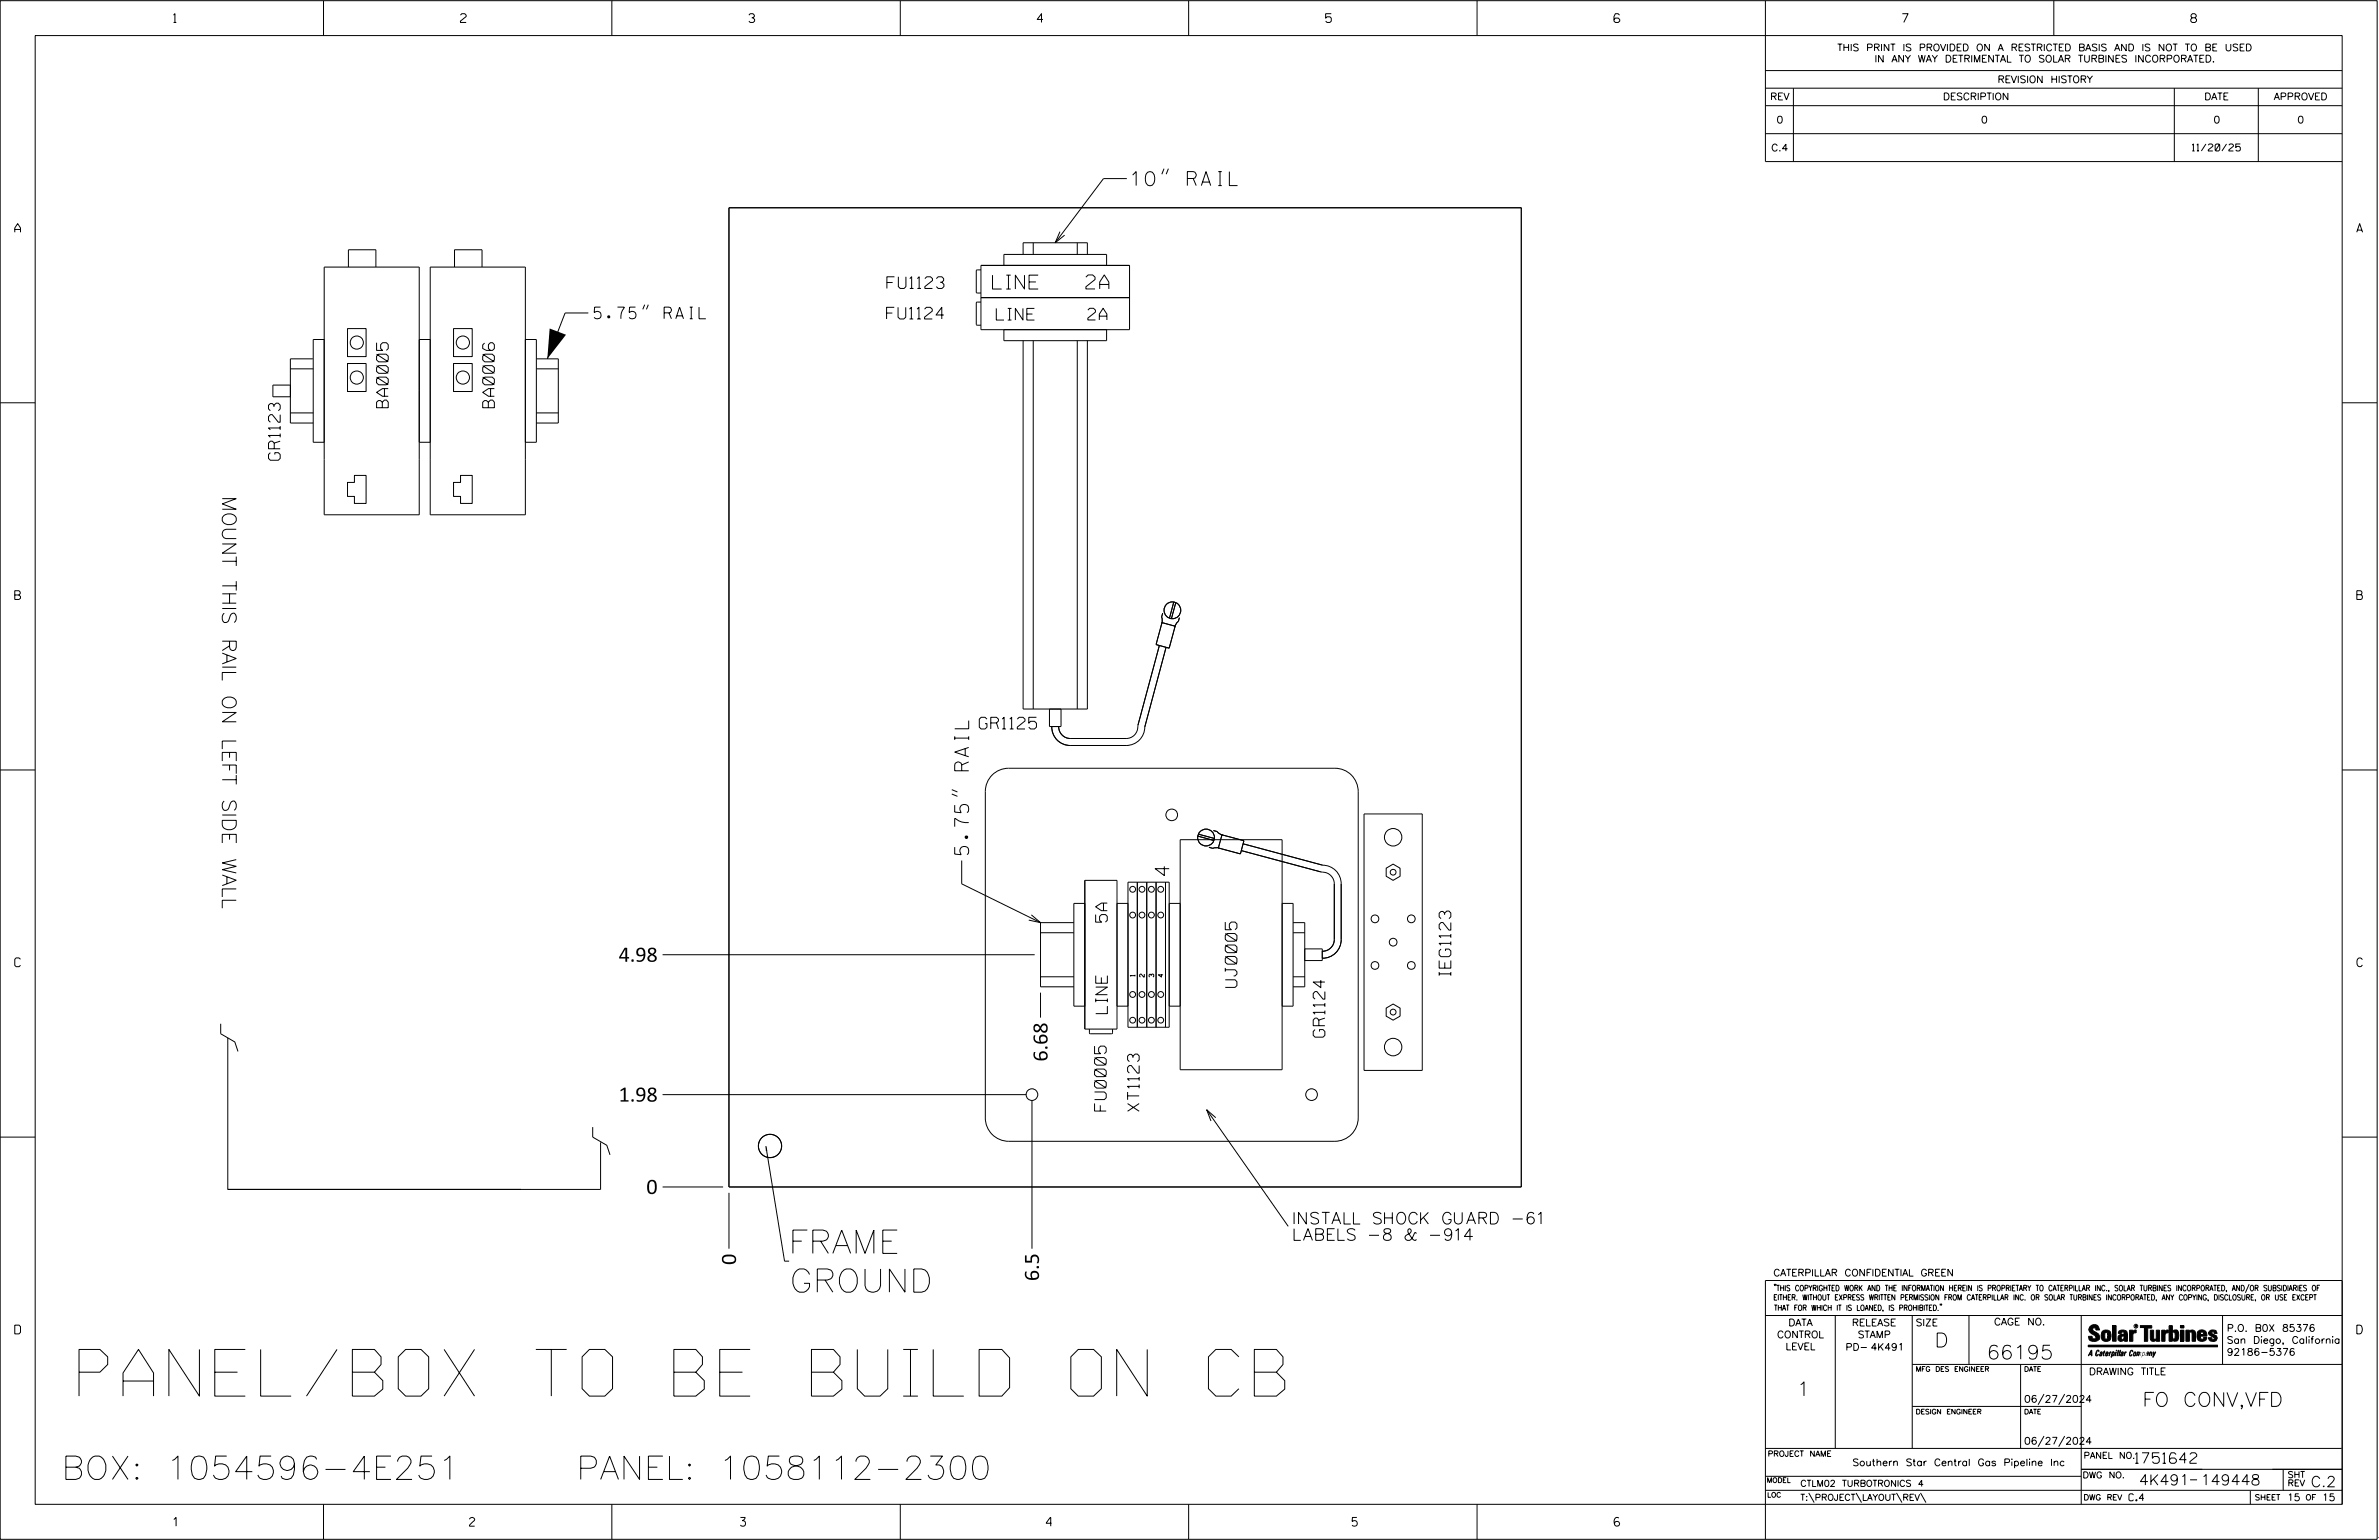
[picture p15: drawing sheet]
<svg xmlns="http://www.w3.org/2000/svg" width="864mm" height="559mm" viewBox="0 0 864 559" stroke-linecap="round" stroke-linejoin="round" font-family="sans-serif">
<defs><g id="words">
<text font-size="16.9" x="28.7" y="506.6">PANEL/BOX TO BE BUILD ON CB</text>
<g font-size="8.5">
<text x="286.2" y="454.8">FRAME</text>
<text x="286.6" y="468.9">GROUND</text>
<text x="22.3" y="536.8">BOX: 1054596-4E251</text>
<text x="197.6" y="536.8">PANEL: 1058112-2300</text>
</g>
<g font-size="5.1">
<text x="410.7" y="67.3">10&quot; RAIL</text>
<text x="360.3" y="104.9">LINE</text>
<text x="394.2" y="104.9">2A</text>
<text x="80.7" y="180" transform="rotate(90 80.7 180)">MOUNT THIS RAIL ON LEFT SIDE WALL</text>
<text x="351.7" y="310.1" transform="rotate(-90 351.7 310.1)">5.75&quot; RAIL</text>
<text x="424.4" y="317.7" transform="rotate(-90 424.4 317.7)">4</text>
<text x="224.6" y="349">4.98</text>
<text x="380.3" y="385.2" transform="rotate(-90 380.3 385.2)">6.68</text>
<text x="224.6" y="399.7">1.98</text>
<text x="234.6" y="433.2">0</text>
<text x="267.2" y="459" transform="rotate(-90 267.2 459)">0</text>
<text x="377.1" y="464.9" transform="rotate(-90 377.1 464.9)">6.5</text>
<text x="702.3" y="488.8">D</text>
<text x="721.2" y="493.2">66195</text>
<text x="652.2" y="506.5">1</text>
<text x="777.7" y="510.3">FO CONV,VFD</text>
</g>
<g font-size="4.2">
<text x="321.9" y="104.7">FU1123</text>
<text x="215.7" y="115.7">5.75&quot; RAIL</text>
<text x="321.9" y="115.8">FU1124</text>
<text x="361.7" y="116.1">LINE</text>
<text x="394.9" y="116.1">2A</text>
<text x="140.9" y="147.9" transform="rotate(-90 140.9 147.9)">BA0005</text>
<text x="179.4" y="147.9" transform="rotate(-90 179.4 147.9)">BA0006</text>
<text x="101.7" y="167" transform="rotate(-90 101.7 167)">GR1123</text>
<text x="355.5" y="264.5">GR1125</text>
<text x="401.9" y="334.6" transform="rotate(-90 401.9 334.6)">5A</text>
<text x="449" y="358.3" transform="rotate(-90 449 358.3)">UJ0005</text>
<text x="526.7" y="354" transform="rotate(-90 526.7 354)">IEG1123</text>
<text x="402" y="367.8" transform="rotate(-90 402 367.8)">LINE</text>
<text x="480.9" y="376.4" transform="rotate(-90 480.9 376.4)">GR1124</text>
<text x="401.6" y="403.2" transform="rotate(-90 401.6 403.2)">FU0005</text>
<text x="413.5" y="403.2" transform="rotate(-90 413.5 403.2)">XT1123</text>
<text x="469.8" y="444.1">INSTALL SHOCK GUARD -61</text>
<text x="469.8" y="450.1">LABELS -8 &amp; -914</text>
</g>
<g font-size="3.8">
<text x="775.1" y="531">1751642</text>
<text x="776.5" y="538.9">4K491</text>
<text x="798.8" y="538.9">149448</text>
<text x="838.8" y="539.5">C.2</text>
</g>
<g font-size="3.2">
<text x="63" y="8.2">1</text>
<text x="167.2" y="8.2">2</text>
<text x="271.8" y="8.2">3</text>
<text x="376.5" y="8.2">4</text>
<text x="481.2" y="8.2">5</text>
<text x="690.6" y="8.2">7</text>
<text x="795.3" y="8.2">8</text>
<text x="5.4" y="84.3">A</text>
<text x="855.5" y="84.3">A</text>
<text x="5.4" y="217.5">B</text>
<text x="855.6" y="217.5">B</text>
<text x="5.4" y="350.8">C</text>
<text x="855.6" y="350.8">C</text>
<text x="5.4" y="484">D</text>
<text x="855.6" y="484">D</text>
<text x="62.8" y="553.8">1</text>
<text x="170.4" y="553.8">2</text>
<text x="268.8" y="553.8">3</text>
<text x="379.8" y="553.8">4</text>
<text x="490.8" y="553.8">5</text>
<text x="585.9" y="553.8">6</text>
</g>
<g font-size="2.5">
<text x="666.9" y="18.5">THIS PRINT IS PROVIDED ON A RESTRICTED BASIS AND IS NOT TO BE USED</text>
<text x="680.5" y="22.6">IN ANY WAY DETRIMENTAL TO SOLAR TURBINES INCORPORATED.</text>
<text x="725.1" y="30">REVISION HISTORY</text>
<text x="642.6" y="36.3">REV</text>
<text x="705.3" y="36.3">DESCRIPTION</text>
<text x="800.2" y="36.3">DATE</text>
<text x="825.4" y="36.3">APPROVED</text>
<text x="644.9" y="44.7">0</text>
<text x="719.1" y="44.7">0</text>
<text x="803.5" y="44.7">0</text>
<text x="834" y="44.7">0</text>
<text x="643" y="54.8">C.4</text>
<text x="795.8" y="54.8">11/20/25</text>
<text x="643.8" y="463">CATERPILLAR CONFIDENTIAL GREEN</text>
<text x="645.1" y="485.5">CONTROL</text>
<text x="649.2" y="481.1">DATA</text>
<text x="672.3" y="481.1">RELEASE</text>
<text x="674.4" y="485.5">STAMP</text>
<text x="695.4" y="481.1">SIZE</text>
<text x="723.8" y="480.8">CAGE NO.</text>
<text x="808.4" y="483.1">P.O. B0X 85376</text>
<text x="648.2" y="489.8">LEVEL</text>
<text x="669.9" y="490">PD- 4K491</text>
<text x="808.4" y="487.5">San Diego, California</text>
<text x="808.4" y="491.8">92186-5376</text>
<text x="758.3" y="498.9">DRAWING TITLE</text>
<text x="734.8" y="508.9">06/27/2024</text>
<text x="734.8" y="524.1">06/27/2024</text>
<text x="672.4" y="531.9">Southern Star Central Gas Pipeline Inc</text>
<text x="772.8" y="544.6">C.4</text>
<text x="830.2" y="544.6">15</text>
<text x="842.9" y="544.6">15</text>
</g>
<g font-size="2.3">
<text x="756.4" y="529.2">PANEL NO.</text>
<text x="653.5" y="539.4">CTLM02 TURBOTRONICS 4</text>
<text x="756" y="536.3">DWG NO.</text>
<text x="830.4" y="539.3">REV</text>
<text x="830.4" y="536.2">SHT</text>
<text x="653.5" y="544.5">T:\PROJECT\LAYOUT\REV\</text>
</g>
<g font-size="2">
<text x="643.8" y="468.4">&quot;THIS COPYRIGHTED WORK AND THE INFORMATION HEREIN IS PROPRIETARY TO CATERPILLAR INC., SOLAR TURBINES INCORPORATED, AND/OR SUBSIDIARIES OF</text>
<text x="643.8" y="471.8">EITHER. WITHOUT EXPRESS WRITTEN PERMISSION FROM CATERPILLAR INC. OR SOLAR TURBINES INCORPORATED, ANY COPYING, DISCLOSURE, OR USE EXCEPT</text>
<text x="644" y="475.6">THAT FOR WHICH IT IS LOANED, IS PROHIBITED.&quot;</text>
<text x="641.7" y="528.5">PROJECT NAME</text>
<text x="756.3" y="544.3">DWG REV</text>
<text x="818.5" y="544.3">SHEET</text>
<text x="836.9" y="544.3">OF</text>
</g>
<g font-size="1.8">
<text x="695.4" y="497.6">MFG DES ENGINEER</text>
<text x="734.8" y="497.6">DATE</text>
<text x="695.4" y="513.1">DESIGN ENGINEER</text>
<text x="734.8" y="513.1">DATE</text>
<text x="641.3" y="538">MODEL</text>
<text x="641.5" y="543.3">LOC</text>
</g>
<g font-size="1.7">
<text x="412" y="354.3" transform="rotate(-90 412 354.3)">1</text>
<text x="415.4" y="354.6" transform="rotate(-90 415.4 354.6)">2</text>
<text x="418.8" y="354.6" transform="rotate(-90 418.8 354.6)">3</text>
<text x="422.2" y="354.6" transform="rotate(-90 422.2 354.6)">4</text>
</g>
<text font-size=".9" x="775.1" y="481.7">R</text>
</g></defs>
<g fill="none" stroke="#000" stroke-width=".36">
<path d="M.1 .2h862.8v558.4h-862.8zM12.8 12.9h837.4v533h-837.4zM117.4 .2v12.7M222.1 .2v12.7M326.8 .2v12.7M431.5 .2v12.7M536.2 .2v12.7M587.9 5.5l-.5-.5h-1l-.5 1v1.7l.5 .4h1l.6-.4v-.6l-.6-.5h-1l-.5 .5M640.9 .2v58.4h209.3M745.6 .2v12.7M640.9 25.6h209.3M640.9 32h209.3"/>
<path d="M640.9 38.3h209.3M651 32v26.6M789.3 32v26.6M819.8 32v26.6M640.9 48.5h209.3M264.6 75.4h287.6v355.3h-287.6zM409 64.8h-8.4l-17.6 23.3M422.6 61.2l-.9 2M424.1 61.2l-.8 2M126.5 96.9v-6.3h10v6.3M165 96.9v-6.3h10v6.3M356.1 97.9h-1.4l-.3 .4v7.7l.3 .3h1.4"/>
<path d="M356.1 96.3h53.9v23.3h-53.9zM371.4 92.3v-4.2h23.3v4.2M375.1 88.1v4.2M384.8 84.1l-1.8 4 3.5-2.8M391.1 88.1v4.2M401.7 96.3v-4h-37.3v4M126.2 119.2h6.7v10.2h-6.7zM164.6 119.2h6.8v10.2h-6.8zM213.6 113.6h-8.5l-6.4 16.6M234 110.6l-.7 1.7M235.3 110.6l-.6 1.7M356.1 109.6h-1.4l-.3 .3v7.8l.3 .3h1.4"/>
<path d="M356.1 108h53.9M401.7 119.6v4h-37.3v-4M105.4 139.7h-6.3v4.3h6.3M105.4 133.8h8.3M113.6 130.2h-8.2v23.3h8.3M126.2 131.9h6.7v10.2h-6.7zM164.6 131.9h6.8v10.2h-6.8zM194.7 130.2h8v23.3h-8M194.8 133.8h7.9M371.4 123.6v133.7h23.3v-133.7M375.1 123.6v133.7M391.1 123.6v133.7"/>
<path d="M.1 146.2h12.7M105.4 149.8h8.3M117.7 141.9v-45h34.5v45M156.2 141.9v-45h34.5v45M194.7 149.8h8M850.2 146.2h12.7M117.7 160.5h-4v-37.3h4v63.6h34.5v-63.6h4v63.6h34.5v-63.6h4v37.3h-4M128.7 172.5h4.2v10.2h-4.2v-2.6h-2.5v-5.1h2.5zM152.2 160.5h4M167.2 172.5h4.2v10.2h-4.2v-2.6h-2.6v-5.1h2.6zM426.1 218.5l-1.6 5.8M426.8 218.7l-1.6 5.8"/>
<path d="M420.9 234.2l-7.8 28.9a4.4 4.4 0 0 1-4.3 4.9h-20.3a4.3 4.3 0 0 1-4.2-4.4M421.8 225.9l4.8 1.3-2.2 8-4.7-1.3zM422.1 222.5l-.4 1.4 .2 .9-.2 1.4M423.3 234.9l-7.7 28.9a6.7 6.7 0 0 1-6.8 6.7h-20.3a6.7 6.7 0 0 1-6.7-6.9M428.1 224.1l-.3 1.4-.7 .7-.6 1.3M381 257.3v6.3h4.2v-6.3M.1 279.4h12.7M850.2 279.4h12.7M345.5 288.1l2.1 .9M345.5 286.5l2.1 .9M360.2 281.2a8.5 8.5 0 0 1 5.9-2.4h118.5a8.4 8.4 0 0 1 8.4 8.4v118.5a8.5 8.5 0 0 1-8.4 8.4h-118.5a8.5 8.5 0 0 1-8.4-8.4v-118.5a8.5 8.5 0 0 1 2.5-6zM495.2 295.3h21.1v93.1h-21.1z"/>
<path d="M349.1 312.2v8.5l28.6 14.1M393.8 319.4h11.7v54h-11.7zM428.4 304.7h37v83.5h-37zM434.8 303.4l5.9 1.6M435 302.7l5.8 1.5M438.9 307.4l1.4 .4 1.4-.2 .9 .2M440.5 301.4l1.3 .3 1.1 1 1 .3M443.6 302.9l8 2.1-1.3 4.8-8-2.1zM450.6 308.6l28.9 7.8a4.5 4.5 0 0 1 4.9 4.3v20.2a4.3 4.3 0 0 1-4.4 4.3M451.2 306.2l28.9 7.7a6.7 6.7 0 0 1 6.8 6.8v20.2a6.7 6.7 0 0 1-6.9 6.8M503.2 315l2.5-1.5 2.5 1.5v3l-2.5 1.4-2.5-1.4zM374.4 332l3.3 2.8-4.2-.9"/>
<path d="M377.7 334.8v23.3h12.1M377.7 338.5h12.1M377.7 334.8h12.1M393.8 327.8h-4v37.3h4M405.5 327.8h4M409.5 320.1h14.9v52.6h-14.9zM412.9 320.1v52.6M416.3 320.1v52.6M419.7 320.1v52.6M423.1 320.1v52.6M424.4 327.8h4M465.4 327.8h4v37.3h-4"/>
<path d="M469.4 338.5h4.2M469.4 334.8h4.2v23.3h-4.2M240.5 346.4h135.1M377.7 354.4h12.1M469.4 354.4h4.2M473.6 344.3h6.4v4.2h-6.4M80.1 371.5v3.6l5.1 3 1.2 3.4M82.7 376.6v55h106.4M377.7 360.2v9.1M395.5 373.4v1.4l.3 .3h7.7l.4-.3v-1.4M405.5 365.1h4M424.4 365.1h4"/>
<path d="M503.2 365.8l2.5-1.5 2.5 1.5v2.9l-2.5 1.5-2.5-1.5zM240.5 397.2h132M374.6 399.3v53.8M.1 412.6h12.7M215.2 409v3.6l5.1 3 1.1 3.4M218 414.5v17.1h-135.3M278 415.9l6.8 41.7M438 402.7l29.6 42.3M441.3 405.6l-3.3-2.9 1.6 4.1M850.2 412.6h12.7M240.5 430.7h22M264.6 432.8v20.3"/>
<path d="M640.9 477.3h209.3M644.2 466.1l-.1 .4M644.7 466.1l-.2 .4M666.2 477.3v48.3M694.2 477.3v48.3M704.4 473.3l-.1 .4M704.8 473.3l-.1 .4M714.8 477.3v17.8M755.5 477.3v68.6M806.8 477.3v17.8M816.5 466l-1.4 3.1M850.2 464.6h-209.3v94"/>
<path d="M850.2 464.8v81.1M694.2 495.1h156M733.5 495.1v30.5M758.6 481.4a2.02 2.02 0 0 1 3.1-.1l.5 1.3h-1.3l-.2-.6-.4-.2-.6 .1-.1 .4 .4 .7a2.46 2.46 0 0 1 2.2 2.9 2.83 2.83 0 0 1-3.8 .3l-.3-1.3h1.3l.2 .7 .6 .3 .5-.2 .2-.5-.4-.6-1.9-1.2-.4-.9zM759.2 491.3h-.7l.7-1.2v1.9h.2l-.1-2.1-1.3 2.1 .5-.5h.7M761.3 490l.3-.2 .4 .3-.1 .3-.3-.4-.4 .3-.3 1.6h.4l.4-.5-.3 .6-.4 .1-.3-.4zM762.6 490.6l.5-.1-.1 1.4h-.9a.74 .74 0 0 1 .9-.8l-.3 .7-.5 .1 .2-.5 .6-.2v-.5l-.7 .2zM763 483.2a2.17 2.17 0 0 1 3.1 0l.3 1.4-.3 1.5a2.17 2.17 0 0 1-3.1 0l-.3-1.5zM763.6 490.5l.4-.4 .2 .6h-.3l-.3 .9 .2 .4-.3-.1zM764.1 483.7l.5-.4 .4 .3v2.2l-.4 .2-.5-.2zM764.6 491.1l.6 .2v-.7l-.4-.1-.4 .6-.1 .8h.6M764.6 491.1l-.1 .8h.4"/>
<path d="M764.6 482.6v.8M764.8 490.7l.4 .1v.3h-.6zM765 491.5l-.1 .4zM766 490.5l-.5 1.5zM766 490.8l.4-.3-.4 .4M766.9 481h1.3v5.7h-1.3zM767 490.8l.5 .1-.3 .8-.4 .2zM767.3 490.5h-.5l-.5 2M767.3 490.5a.8 .8 0 0 1 .2 1 .8 .8 0 0 1-.9 .4l-.1 .6M767.3 490.5l-.1 .2M768.1 490.5l-.4 1.5zM768.2 489.9h.3l-.1 .2h-.2z"/>
<path d="M769 489.9l-.5 2.1zM769.7 489.9l-.6 2.1zM770.1 491.4l.5-.3-.5 .8zM770.4 491.9h.1M770.6 491.1l.1-.4-.7 .2 .1-.3 .6-.1 .2 .3-.5 1.1M770.6 491.1a.74 .74 0 0 0-.8 .8h.6M771 484.8h-.7l-.3 .6 .4 .7 .5-.3 .1-2.4h-.8l-.1 .4h-1.2a1.71 1.71 0 0 1 1.8-1.3 1.71 1.71 0 0 1 1.6 1.4v2.8h-1.1l-.1-.6M771 484.2l-1.5 .1a1.41 1.41 0 0 0 0 2.4l.5 .1 1.1-.7M771.2 486.1h-.1M771.4 490.5l.1 .3 .4-.3-.9 1.5zM771.5 490.8h.1M773 482.7h1.2v.5l.5-.5 .7-.1v1h-.6l-.5 .4-.1 2.7h-1.2z"/>
<path d="M773.3 490.3l.6-.4 .4 .2-.1 .4-.3-.4a1.28 1.28 0 0 0-.5 1.8l.6-.4-.1 .4-.8 .1zM774.7 490.8l.5-.3a.88 .88 0 0 1 .2 .9 .88 .88 0 0 1-.7 .7l-.2-.2zM774.8 490.9h.5l-.3 1h-.3l-.2-.2zM775.2 490.5l-.1 .2M776.8 481h4.3v.9h-1.5v4.8h-1.3M776.8 490.6l-.8 .2v-.3l-.4 1.5 .8-1.3v1.3l.3-1.2M779.3 491.1h.4M779.6 490.5h.3l-.3 1.4M779.6 490.7h.2l-.1 .4M779.7 491.1l-.1 .4M779.7 491.1l-.4 .2M780.1 492l.4-1.5 .1 .3 .3-.3 .3 .2-.3 1.3v-1.3l-.7 1.3"/>
<path d="M780.6 482.7h1.2v2.7l.1 .4 .4 .3 .4-.7v-2.7h1.2l.1 4h-1.3v-.5l-1.1 .6-.7-.3-.3-.7zM781.6 492.5l1-2-.8 1.3-.2-1.3-.2 2M784.7 482.7h1.2v.5l.5-.5 .7-.1v1h-.5l-.6 .4-.1 2.7h-1.2zM787.4 481h1.2v2a1.4 1.4 0 0 1 2.2 .2l.1 1.4-.4 1.9-1.5 .1-.4-.5v-1l.5 .9 .5-.3v-2.1l-.5-.4-.5 .7v2.8h-1.2zM791.5 482.7h1.3v4h-1.3zM791.5 481h1.3v.9h-1.3zM793.5 482.7h1.3v.4l.7-.5 1.1 .2 .4 .6v3.3h-1.2l-.3-3.4-.7 .2v3.2h-1.3zM794.8 483.1h.1M797.7 483.2a1.92 1.92 0 0 1 2.4-.5 1.92 1.92 0 0 1 1 2.1h-2.3v.8l.6 .5 .5-.3v-.5h1.2a1.83 1.83 0 0 1-2.1 1.4 1.83 1.83 0 0 1-1.5-2.1zM798.8 484.2v.6M799.1 483.4h.6l.2 .8h-1.1zM804.6 482.9a1.84 1.84 0 0 0-2.9 .8 3.3 3.3 0 0 0 2.2 1.9l-.5 .5-.4-.3-.1-.4h-1.2l.1 .6a1.92 1.92 0 0 0 2.9 .4"/>
<path d="M804.9 483.8h-1.2l-.2-.6-.5 .1-.1 .3 .1 .3 1.8 .9M805.1 488.1h-47.1v.6h47.1M694.2 510.3h61.3M742 505.8l-2.2 3.9M749.5 505.8l-2.2 3.9M640.9 525.6h209.2M640.9 535.7h114.6M742 521.1l-2.2 3.8M749.5 521.1l-2.2 3.8M755.5 533.2h94.7M795 537h2.6M828.8 533.2v7.6"/>
<path d="M117.4 545.9v12.7M222.1 545.9v12.7M326.8 545.9v12.7M431.5 545.9v12.7M536.2 545.9v12.7M640.9 540.8h209.3M656.6 541.7l2 3.5M673.8 541.7l1.9 3.5M688.4 541.7l2 3.5M697.2 541.7l1.9 3.5M816.9 541v4.9M863.5 558h.1"/>
<circle cx="129.5" cy="124.3" r="2.38"/>
<circle cx="129.5" cy="137" r="2.39"/>
<circle cx="168" cy="124.3" r="2.39"/>
<circle cx="168" cy="137" r="2.4"/>
<circle cx="425.6" cy="221.5" r="3"/>
<circle cx="425.3" cy="295.7" r="2.12"/>
<circle cx="437.8" cy="303.9" r="3.1"/>
<circle cx="505.7" cy="316.5" r="1.05"/>
<circle cx="505.7" cy="303.8" r="3.2"/>
<circle cx="411.2" cy="332" r="1.06"/>
<circle cx="411.2" cy="322.7" r="1.06"/>
<circle cx="414.6" cy="332" r="1.06"/>
<circle cx="414.6" cy="322.7" r="1.06"/>
<circle cx="418" cy="332" r="1.05"/>
<circle cx="418" cy="322.7" r="1.06"/>
<circle cx="421.4" cy="332" r="1.06"/>
<circle cx="421.4" cy="322.7" r="1.06"/>
<circle cx="499.1" cy="333.4" r="1.41"/>
<circle cx="512.3" cy="333.4" r="1.41"/>
<circle cx="499.1" cy="350.3" r="1.4"/>
<circle cx="505.7" cy="341.9" r="1.41"/>
<circle cx="512.3" cy="350.3" r="1.4"/>
<circle cx="411.2" cy="370.2" r="1.05"/>
<circle cx="411.2" cy="360.9" r="1.06"/>
<circle cx="414.5" cy="370.2" r="1.05"/>
<circle cx="414.6" cy="360.9" r="1.06"/>
<circle cx="418" cy="370.2" r="1.05"/>
<circle cx="418" cy="360.9" r="1.05"/>
<circle cx="421.4" cy="370.2" r="1.05"/>
<circle cx="421.4" cy="360.9" r="1.06"/>
<circle cx="505.7" cy="367.2" r="1.06"/>
<circle cx="505.7" cy="379.9" r="3.2"/>
<circle cx="374.6" cy="397.2" r="2.11"/>
<circle cx="476.1" cy="397.2" r="2.12"/>
<circle cx="279.5" cy="415.9" r="4.2"/>
<circle cx="775.4" cy="481.2" r=".69"/>
</g>
<g fill="#000">
<path d="M199.5 119.2l6 2.3-6.8 8.7zM278 415.9l.6 1.6-.6 .1zM768.1 490.5l-.4 1.5zM768.2 489.9h.3l-.1 .2h-.2zM769 489.9l-.5 2.1zM769.7 489.9l-.6 2.1zM791.5 481h1.3v.9h-1.3zM791.5 482.7h1.3v4h-1.3zM758 488.1h47.1v.6h-47.1z"/>
<path d="M759.2 489.9l-1.2 2.1 .5-.5h.7v.5h.2zM759.2 490.1v1.2h-.7z" fill-rule="evenodd"/>
<path d="M758.6 481.4a2.02 2.02 0 0 1 3.1-.1l.5 1.3h-1.3l-.2-.6-.4-.2-.6 .1-.1 .4 .4 .7a2.46 2.46 0 0 1 2.2 2.9 2.83 2.83 0 0 1-3.8 .3l-.3-1.3h1.3l.2 .7 .6 .3 .5-.2 .2-.5-.4-.6-1.9-1.2-.4-.9z" fill-rule="evenodd"/>
<path d="M761.3 490l.3-.2 .4 .3-.1 .3-.3-.4-.4 .3-.3 1.6h.4l.4-.5-.3 .6-.4 .1-.3-.4z" fill-rule="evenodd"/>
<path d="M762.6 490.6l.5-.1-.1 1.4h-.9a.74 .74 0 0 1 .9-.8l-.6 .3-.2 .5 .5-.1 .3-.6v-.5l-.7 .2z" fill-rule="evenodd"/>
<path d="M763.6 490.5l.4-.4 .2 .6h-.3l-.3 .9 .2 .4-.3-.1z" fill-rule="evenodd"/>
<path d="M764.8 490.5l.5 .3-.1 .5h-.6l.6-.2v-.3l-.4-.1-.3 1.2h.4l.3-.4-.6 .6-.3-.2v-.4z" fill-rule="evenodd"/>
<path d="M763 483.2a2.17 2.17 0 0 1 3.1 0l.3 1.4-.3 1.5a2.17 2.17 0 0 1-3.1 0l-.3-1.5zM764.1 483.7v2.1l.5 .2 .4-.2v-2.2l-.4-.3z" fill-rule="evenodd"/>
<path d="M766 490.5v.3l.4-.1-.4 .2-.5 1.1z" fill-rule="evenodd"/>
<path d="M766.8 490.5l-.5 2 .3-.6a.71 .71 0 0 0 .9-.5 .71 .71 0 0 0-.4-.9zM767 490.8l.5 .1-.3 .8-.4 .2z" fill-rule="evenodd"/>
<path d="M766.9 481h1.3v5.7h-1.3z" fill-rule="evenodd"/>
<path d="M770.1 490.6l.6-.1 .2 .3-.4 1.2-.5 .1-.2-.5 .3-.5h.5l-.7 .5v.3l.4-.1 .4-.9-.5-.2-.2 .2z" fill-rule="evenodd"/>
<path d="M769.4 482.8l-.5 1h1.2l.1-.4h.8v.8l-1.5 .1a1.41 1.41 0 0 0 0 2.4l.5 .1 1.1-.7 .1 .6h1.1v-2.8a1.79 1.79 0 0 0-2.4-1.2zM770.3 484.8h.7l-.1 1-.5 .3-.4-.7z" fill-rule="evenodd"/>
<path d="M771.4 490.5l.1 .3 .4-.3-.9 1.5z" fill-rule="evenodd"/>
<path d="M773 482.7h1.2v.5l.5-.5 .7-.1v1h-.6l-.5 .4-.1 2.7h-1.2z" fill-rule="evenodd"/>
<path d="M773.3 490.3l.6-.4 .4 .2-.1 .4-.3-.4a1.28 1.28 0 0 0-.5 1.8l.6-.4-.3 .5h-.6z" fill-rule="evenodd"/>
<path d="M774.7 490.8l-.2 1.1h.7a.96 .96 0 0 0 0-1.4zM774.8 490.9h.5l-.1 .6-.5 .4-.2-.2z" fill-rule="evenodd"/>
<path d="M776 490.5v.3l.4-.3 .2 .3 .7-.2-.3 1.4v-1.3l-.6 1.3v-1.3l-.8 1.3z" fill-rule="evenodd"/>
<path d="M776.8 481h4.3v.9h-1.5v4.8h-1.3v-4.8h-1.5z" fill-rule="evenodd"/>
<path d="M777.9 490.5l-.5 2 .3-.6a.71 .71 0 0 0 .9-.5 .71 .71 0 0 0-.4-.9zM778.1 490.8l.3-.1 .1 .4-.5 .8-.2-.5z" fill-rule="evenodd"/>
<path d="M779.3 490.6l.6-.1-.3 1.5-.7-.1a.67 .67 0 0 1 .8-.8l-.6 .3-.1 .5 .4-.1 .4-.9-.4-.2-.3 .2z" fill-rule="evenodd"/>
<path d="M780.5 490.5l.1 .3 .3-.3 .3 .2-.3 1.3v-1.3l-.8 1.3z" fill-rule="evenodd"/>
<path d="M780.6 482.7h1.2v2.7l.1 .4 .4 .3 .4-.7v-2.7h1.2l.1 4h-1.3v-.5l-1.1 .6-.7-.3-.3-.7z" fill-rule="evenodd"/>
<path d="M781.6 490.5l.2 1.3 .8-1.3-1.2 2z" fill-rule="evenodd"/>
<path d="M784.7 482.7h1.2v.5l.5-.5 .7-.1v1h-.5l-.6 .4-.1 2.7h-1.2z" fill-rule="evenodd"/>
<path d="M787.4 481h1.2v2a1.4 1.4 0 0 1 2.2 .2l.1 1.4-.4 1.9-1.5 .1-.4-.5v-1l.5 .9 .5-.3v-2.1l-.5-.4-.5 .7v2.8h-1.2z" fill-rule="evenodd"/>
<path d="M793.5 482.7h1.3v.4a1.29 1.29 0 0 1 2.2 .3v3.3h-1.2l-.3-3.4-.7 .2v3.2h-1.3z" fill-rule="evenodd"/>
<path d="M797.7 483.2a1.92 1.92 0 0 1 2.4-.5 1.92 1.92 0 0 1 1 2.1h-2.3v.8l.6 .5 .5-.3v-.5h1.2a1.83 1.83 0 0 1-2.1 1.4 1.83 1.83 0 0 1-1.5-2.1zM799.1 483.4l-.3 .8h1.1l-.2-.8z" fill-rule="evenodd"/>
<path d="M801.9 483.2a1.94 1.94 0 0 1 3 .1v.5h-1.2l-.2-.6-.5 .1-.1 .3 .1 .3 1.8 .9a1.2 1.2 0 0 1 .1 1.3 1.2 1.2 0 0 1-1.2 .7l-1.6-.4-.4-1h1.2l.1 .4 .4 .3 .5-.5a3.3 3.3 0 0 1-2.2-1.9z" fill-rule="evenodd"/>
<circle cx="761.4" cy="492" r=".07"/>
<circle cx="762.2" cy="485.1" r=".07"/>
<circle cx="769.3" cy="492" r=".07"/>
<circle cx="773.1" cy="486.7" r=".07"/>
<circle cx="791.5" cy="486.7" r=".07"/>
<circle cx="791.5" cy="481" r=".07"/>
<circle cx="794.8" cy="486.7" r=".07"/>
</g>
<use href="#words"/>
</svg>
